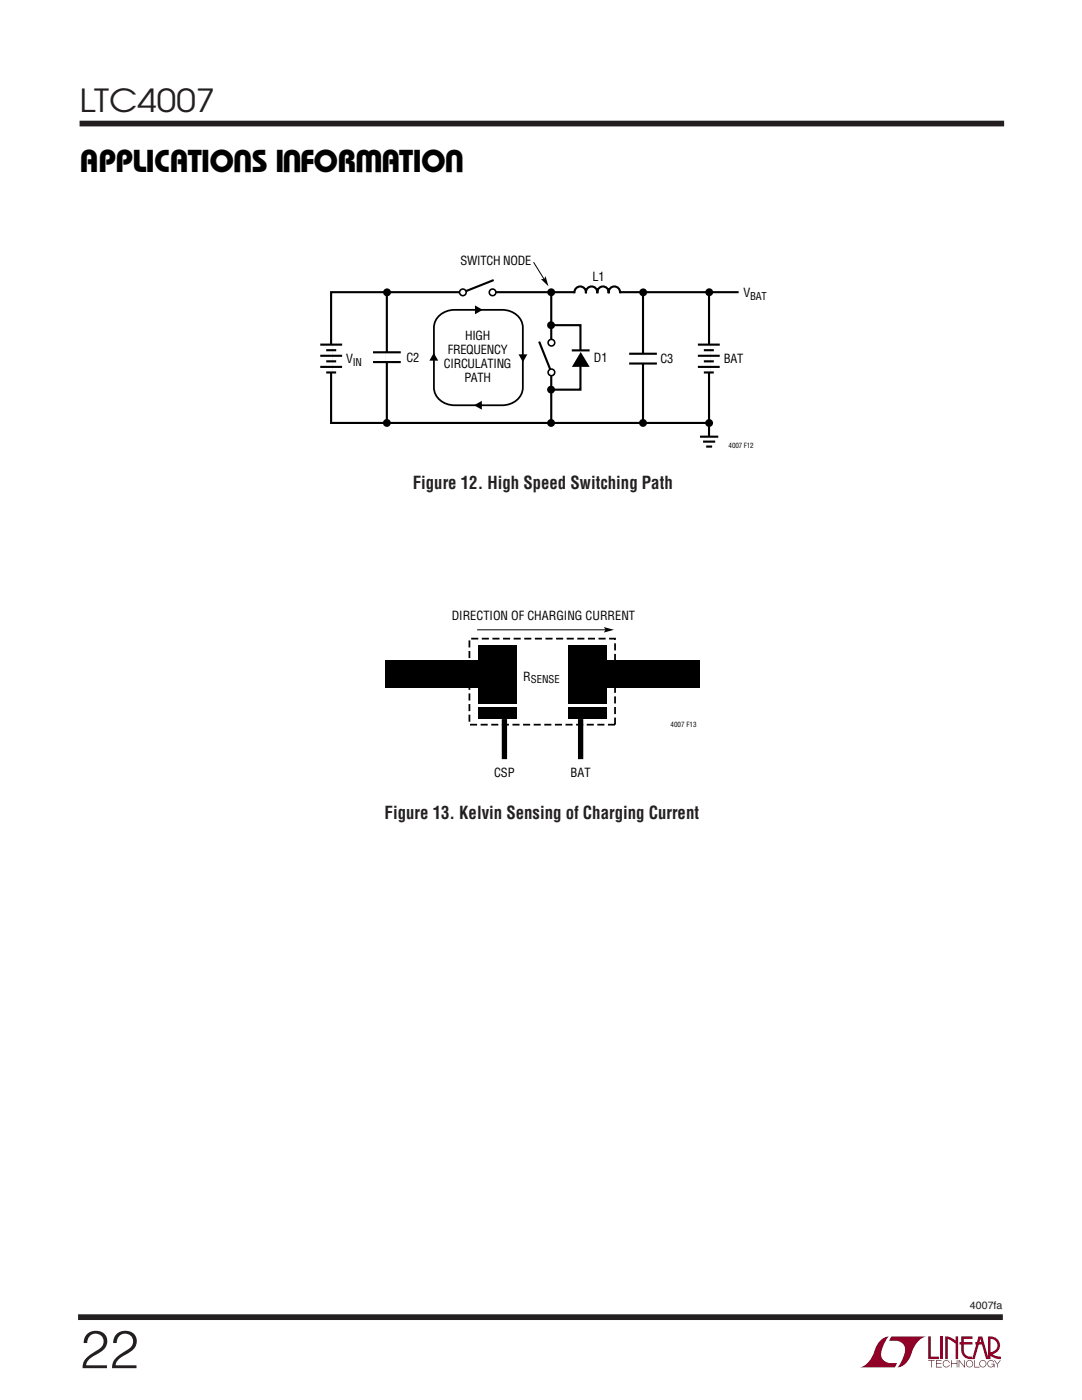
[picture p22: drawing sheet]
<svg xmlns="http://www.w3.org/2000/svg" width="216mm" height="279mm" viewBox="0 0 216 279" stroke-linecap="round" stroke-linejoin="round" font-family="sans-serif">
<defs><g id="words">
<text font-size="10.6" fill="#231f20" x="16" y="273">22</text>
<text font-size="6.3" fill="#231f20" x="15.9" y="22.4">LTC4007</text>
<g font-size="6.3">
<text x="50.4" y="30" transform="rotate(-180 50.4 30)">U</text>
<text x="60.2" y="30" transform="rotate(-180 60.2 30)">U</text>
<text x="76.5" y="30" transform="rotate(-180 76.5 30)">W</text>
<text x="92.6" y="30" transform="rotate(-180 92.6 30)">U</text>
<text x="15.9" y="34.4">APPLICATIO S I FOR</text>
<text x="76" y="34.4">ATIO</text>
</g>
<g font-size="3.5" fill="#231f20">
<text x="82.4" y="97.5">Figure 12. High Speed Switching Path</text>
<text x="76.8" y="163.4">Figure 13. Kelvin Sensing of Charging Current</text>
</g>
<g font-size="2.5">
<text x="91.9" y="52.9">SWITCH NODE</text>
<text x="118.2" y="56">L1</text>
<text x="148.4" y="59.3">V</text>
<text x="89.3" y="70.7">FREQUENCY</text>
<text x="92.8" y="67.8">HIGH</text>
<text x="69.1" y="72.4">V</text>
<text x="81.1" y="72.2">C2</text>
<text x="88.6" y="73.5">CIRCULATING</text>
<text x="92.7" y="76.3">PATH</text>
<text x="118.5" y="72.2">D1</text>
<text x="131.8" y="72.4">C3</text>
<text x="144.4" y="72.4">BAT</text>
<text x="90.1" y="123.6">DIRECTION OF CHARGING CURRENT</text>
<text x="104.4" y="135.8">R</text>
<text x="98.6" y="155.1">CSP</text>
<text x="113.9" y="155">BAT</text>
</g>
<g font-size="2.1">
<text x="149.7" y="59.8">BAT</text>
<text x="70.4" y="72.9">IN</text>
<text x="105.9" y="136.4">SENSE</text>
</g>
<text font-size="2.1" fill="#231f20" x="193.5" y="261.3">4007fa</text>
<g font-size="1.4">
<text x="145.4" y="89.4">4007 F12</text>
<text x="133.8" y="145">4007 F13</text>
</g>
</g></defs>
<g fill="#900027">
<path d="M185.2 266.7h.5v4h1.6v.5h-2.1z"/>
<path d="M175.5 267.8a2.58 2.58 0 0 1 1.9-1.1l-.1 .1a6.2 6.2 0 0 0-1.4 4 2.58 2.58 0 0 0 3.1 1.2l-.4 .9h-7a4.9 4.9 0 0 0 3.1-3.8z"/>
<path d="M177.9 266.7h6.9a4.9 4.9 0 0 0-3.1 3.8 3.2 3.2 0 0 1-2.7 2.4l.1-.1a6.2 6.2 0 0 0 1.4-4 2.58 2.58 0 0 0-3.1-1.2z"/>
<path d="M187.7 266.7h.5v4.5h-.5z"/>
<path d="M188.6 266.7l1.1 .2 1 .7v-.9h.5v4.5h-.5v-3l-1.6-1v4h-.5z"/>
<path d="M185.2 271.4h1.3v.2h-.6v1.3h-.1v-1.3h-.6z"/>
<path d="M186.8 271.4h1.1v.2h-1v.5h.9v.1h-.9v.6h1v.1h-1.1z"/>
<path d="M189.8 271.4h.1v.7h1v-.7h.1v1.5h-.1v-.7h-1v.7h-.1z"/>
<path d="M191.3 271.4h.1l1 1.3v-1.3h.2v1.5l-1.2-1.3v1.3h-.1z"/>
<path d="M194.4 271.4h.1v1.4h1v.1h-1.1z"/>
<path d="M198.3 271.4h.2l.5 .8 .5-.8h.2l-.6 .9v.6h-.2v-.6z"/>
<path d="M191.8 266.7h2.2v.5h-1.7v.6h1.7v.5h-1.7v1.2a1.32 1.32 0 0 0 1.7 1.2v.5l1.2-4.5h.8l1.1 4.1v-4.1a1.84 1.84 0 0 1 2.4 1.3 1.84 1.84 0 0 1-1.5 2.3l.8 .3 .9 .1v.5l-1.2-.1-1-.6v-.6a1.34 1.34 0 0 0 1.5-1.3 1.34 1.34 0 0 0-1.4-1.4v4h-.8l-.9-2.9h-1.3v-.5h1.2l-.2-.6-1.1 4a2.06 2.06 0 0 1-2.6-1.2l-.1-1.7h-.3v-.5h.3z"/>
<path d="M193 271.7a.72 .72 0 0 1 1.1 .1 .72 .72 0 0 1-.4 1 .72 .72 0 0 1-.9-.6h.1a.59 .59 0 0 0 .8 .5 .59 .59 0 0 0 .2-1 .59 .59 0 0 0-1 .2v.3h-.1z"/>
<path d="M195.6 271.7a.72 .72 0 0 1 1.1 .1 .72 .72 0 0 1-.4 1 .72 .72 0 0 1-.9-.6h.1a.59 .59 0 0 0 .9 .5 .59 .59 0 0 0 .1-1 .59 .59 0 0 0-.9 .2l-.1 .3h-.1z"/>
<path d="M197.2 271.7a.72 .72 0 0 1 1.2 .2h-.1a.59 .59 0 0 0-1-.2 .59 .59 0 0 0 .1 1 .59 .59 0 0 0 .9-.4h-.5v-.1h.6v.7h-.1v-.3a.73 .73 0 0 1-1.1 .1 .73 .73 0 0 1 0-1z"/>
<path d="M188.3 271.7a.71 .71 0 0 1 1.2 .3h-.1a.59 .59 0 0 0-.9-.3 .59 .59 0 0 0 0 .9 .59 .59 0 0 0 .9-.2h.1a.72 .72 0 0 1-1.1 .4 .72 .72 0 0 1-.1-1.1z"/>
</g>
<path d="M15.9 24.7h184.5M15.6 262.9h184.5" fill="none" stroke="#231f20" stroke-width="1.1" stroke-linecap="butt"/>
<path d="M66.1 58.3h75.4v26.1h-75.4zM77.2 58.3v26.1M98.5 55.9l-6.1 2.4M110 58.4v26M128.3 58.3v26.1M141.4 58.3h6M110 64.9h5.8v12.9h-5.7M139.7 87.1h3.6M140.3 88.1h2.4M140.9 89.1h1.2M141.5 84.3v3.2" fill="none" stroke="#000" stroke-width=".42"/>
<g fill="#000">
<path d="M107.9 55.7h.7l.3-.6 .5 2z"/>
<circle cx="77.2" cy="58.3" r=".79"/>
<circle cx="110" cy="58.3" r=".79"/>
<circle cx="128.3" cy="58.3" r=".79"/>
<circle cx="141.5" cy="58.3" r=".79"/>
<circle cx="110" cy="64.9" r=".79"/>
<circle cx="110" cy="77.8" r=".79"/>
<circle cx="77.2" cy="84.4" r=".79"/>
<circle cx="110" cy="84.4" r=".79"/>
<circle cx="128.3" cy="84.4" r=".79"/>
<circle cx="141.5" cy="84.4" r=".79"/>
</g>
<path d="M106.5 52.3l2.1 3.4" fill="none" stroke="#000" stroke-width=".2"/>
<path d="M141.5 87.2v2.2" fill="none" stroke="#fff" stroke-width=".97" stroke-linecap="butt"/>
<path d="M92.4 58.4h5.9" fill="none" stroke="#fff" stroke-width="1.1" stroke-linecap="butt"/>
<g fill="#fff" stroke="#000" stroke-width=".32">
<circle cx="92.4" cy="58.3" r=".66"/>
<circle cx="98.3" cy="58.3" r=".66"/>
</g>
<path d="M86.6 70.4l.8 1.6h-1.7zM94.8 61l1.5 .8-1.5 .9zM103.5 70.7h1.7l-.9 1.6zM115.9 70.2l1.8 3h-3.6zM94.6 80.9l1.5-.9v1.8z" fill="#000"/>
<path d="M87.8 62.9a4.5 4.5 0 0 1 2.9-1.1h9.5a3.9 3.9 0 0 1 4.1 3.6v12a3.9 3.9 0 0 1-4.1 3.5h-9.5a3.9 3.9 0 0 1-4.1-3.5v-12a3.3 3.3 0 0 1 1.2-2.5z" fill="none" stroke="#000" stroke-width=".35"/>
<path d="M114.7 58.3h9M77.2 70.3v2M115.9 70v2.2M128.3 70.6v1.9" fill="none" stroke="#fff" stroke-width=".71" stroke-linecap="butt"/>
<g fill="none" stroke="#000" stroke-width=".42">
<path d="M114.6 58.5a1.16 1.16 0 0 1 1.2-1.3 1.16 1.16 0 0 1 1.1 1.3 1.15 1.15 0 0 1 1.1-1.3 1.15 1.15 0 0 1 1.2 1.3 1.15 1.15 0 0 1 1.1-1.3 1.15 1.15 0 0 1 1.1 1.3 1.16 1.16 0 0 1 1.2-1.3 1.16 1.16 0 0 1 1.1 1.3M63.9 68.8h4.4M63.9 71h4.4M63.9 73.2h4.4M65.1 69.9h2M65.1 72.1h2M65.1 74.3h2M74.4 70.3h5.6M74.4 72.3h5.6M107.6 68.2l2.4 6.1M117.7 69.9h-3.6M125.5 70.6h5.6"/>
<path d="M125.5 72.5h5.6M139.3 68.8h4.3M139.3 71h4.3M139.3 73.2h4.3M140.4 69.9h2M140.4 72.1h2M140.4 74.3h2"/>
</g>
<path d="M66.1 68.8v5.5M141.4 68.8v5.5" fill="none" stroke="#fff" stroke-width=".62" stroke-linecap="butt"/>
<path d="M110 68.4v5.9" fill="none" stroke="#fff" stroke-width="1.1" stroke-linecap="butt"/>
<g fill="#fff" stroke="#000" stroke-width=".32">
<circle cx="110" cy="74.3" r=".66"/>
<circle cx="110" cy="68.4" r=".66"/>
</g>
<path d="M100.7 143.5v8M115.9 143.5v8" fill="none" stroke="#000" stroke-width="1.1" stroke-linecap="butt"/>
<path d="M77 131.7h18.4v5.5h-18.4zM120.5 125.1l2 .6-2 .5 .3-.5zM121.1 131.7h18.4v5.5h-18.4zM95.3 128.6h7.8v11.8h-7.8zM95.3 141.2h7.8v2.2h-7.8zM113.4 128.6h7.8v11.8h-7.8zM113.4 141.2h7.8v2.2h-7.8z" fill="#000"/>
<path d="M93.7 127.5h29v17.1h-29z" fill="none" stroke="#000" stroke-width=".35" stroke-dasharray="1.4 .7" stroke-linecap="butt"/>
<path d="M95.2 125.7h26" fill="none" stroke="#000" stroke-width=".2"/>
<use href="#words"/>
</svg>
